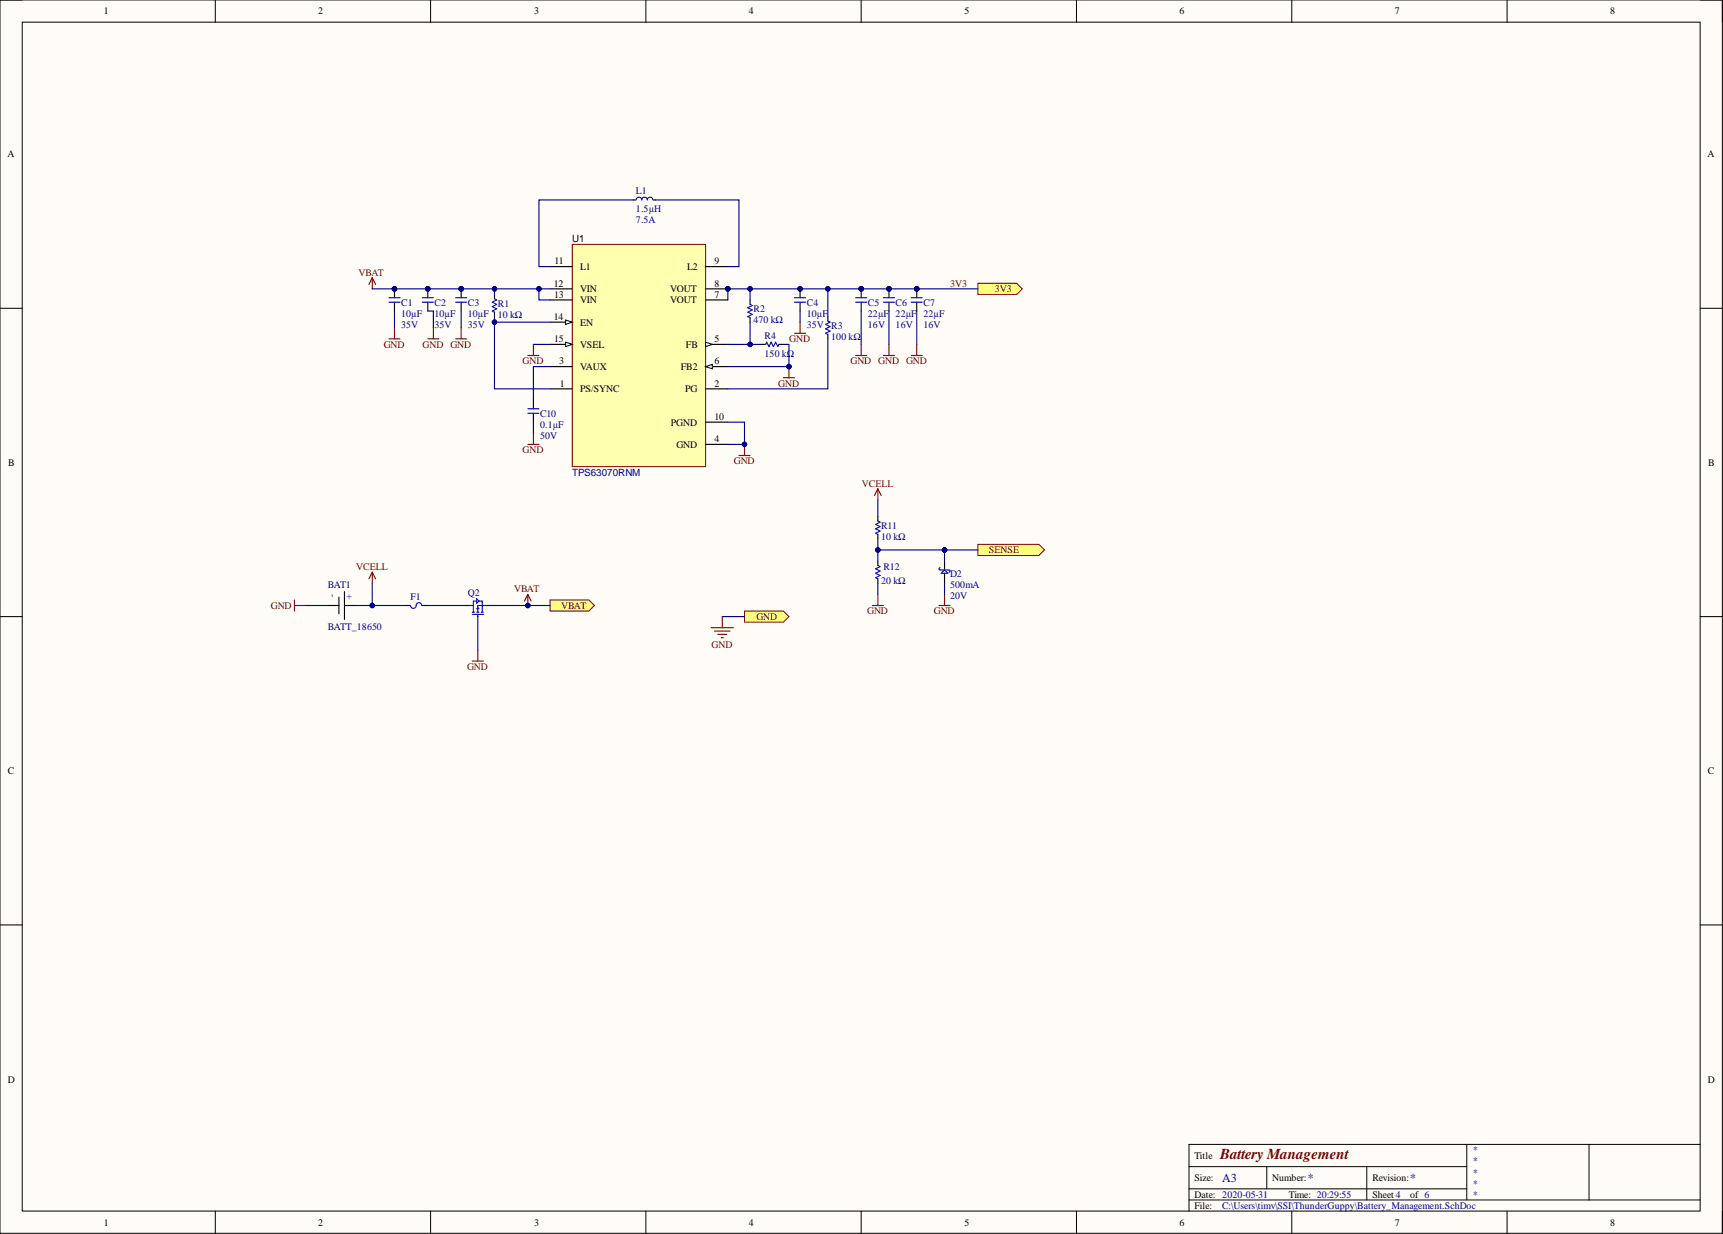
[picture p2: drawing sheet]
<svg xmlns="http://www.w3.org/2000/svg" width="393mm" height="282mm" viewBox="0 0 393 282" stroke-linecap="round" stroke-linejoin="round" font-family="sans-serif">
<defs><g id="words">
<text font-size="3.5" fill="#800000" x="278.5" y="264.7">BatteryManagement</text>
<g font-size="2.8" fill="#000080">
<text x="279" y="269.9">A3</text>
<text x="298.6" y="269.9">*</text>
<text x="321.9" y="269.9">*</text>
</g>
<g font-size="2.3">
<text x="23.7" y="3.3">1</text>
<text x="72.6" y="3.3">2</text>
<text x="121.9" y="3.3">3</text>
<text x="171" y="3.3">4</text>
<text x="220.2" y="3.3">5</text>
<text x="269.2" y="3.3">6</text>
<text x="318.5" y="3.3">7</text>
<text x="367.6" y="3.3">8</text>
<text x="1.7" y="35.9">A</text>
<text x="389.8" y="35.9">A</text>
<text x="130.6" y="55.3">U1</text>
<text x="126.4" y="65.5">12</text>
<text x="126.6" y="60.4">11</text>
<text x="132.4" y="61.7">L1</text>
<text x="156.9" y="61.7">L2</text>
<text x="163.1" y="60.4">9</text>
<text x="163.1" y="65.5">8</text>
<text x="126.5" y="68">13</text>
<text x="132.4" y="69.3">VIN</text>
<text x="132.4" y="66.7">VIN</text>
<text x="153" y="69.3">VOUT</text>
<text x="153" y="66.7">VOUT</text>
<text x="163.1" y="68">7</text>
<text x="126.4" y="73.1">14</text>
<text x="132.4" y="74.4">EN</text>
<text x="126.5" y="78.2">15</text>
<text x="127.7" y="83.2">3</text>
<text x="132.4" y="79.4">VSEL</text>
<text x="156.6" y="79.4">FB</text>
<text x="163.1" y="78.2">5</text>
<text x="163.1" y="83.2">6</text>
<text x="127.8" y="88.3">1</text>
<text x="132.4" y="89.6">PS/SYNC</text>
<text x="132.4" y="84.5">VAUX</text>
<text x="155.4" y="84.5">FB2</text>
<text x="156.4" y="89.6">PG</text>
<text x="163.1" y="88.3">2</text>
<text x="163.1" y="95.9">10</text>
<text x="153.1" y="97.2">PGND</text>
<text x="163.1" y="101">4</text>
<text x="1.9" y="106.4">B</text>
<text x="154.4" y="102.3">GND</text>
<text x="390" y="106.4">B</text>
<text x="1.8" y="176.8">C</text>
<text x="389.9" y="176.8">C</text>
<text x="1.8" y="247.3">D</text>
<text x="389.9" y="247.3">D</text>
<text x="272.7" y="264.7">Title</text>
<text x="272.7" y="269.8">Size:</text>
<text x="290.5" y="269.8">Number:</text>
<text x="313.3" y="269.8">Revision:</text>
<text x="272.7" y="273.6">Date: 2020-05-31</text>
<text x="294.3" y="273.6">Time: 20:29:55</text>
<text x="313.3" y="273.6">Sheet4</text>
<text x="321.9" y="273.6">of 6</text>
<text x="23.7" y="279.9">1</text>
<text x="72.6" y="279.9">2</text>
<text x="121.9" y="279.9">3</text>
<text x="171" y="279.9">4</text>
<text x="220.2" y="279.9">5</text>
<text x="269.2" y="279.9">6</text>
<text x="272.7" y="276.1">File:</text>
<text x="318.5" y="279.9">7</text>
<text x="367.6" y="279.9">8</text>
</g>
<g font-size="2.3" fill="#000080">
<text x="145.2" y="44.4">L1</text>
<text x="145.2" y="48.5">1.5µH</text>
<text x="145.2" y="51">7.5A</text>
<text x="91.6" y="69.8">C1</text>
<text x="99.2" y="69.8">C2</text>
<text x="106.8" y="69.8">C3</text>
<text x="113.6" y="70">R1</text>
<text x="172" y="71.3">R2</text>
<text x="184.2" y="69.8">C4</text>
<text x="198.1" y="69.8">C5</text>
<text x="204.5" y="69.8">C6</text>
<text x="210.8" y="69.8">C7</text>
<text x="91.6" y="72.3">10µF</text>
<text x="91.6" y="74.9">35V</text>
<text x="99.2" y="72.3">10µF</text>
<text x="99.2" y="74.9">35V</text>
<text x="106.8" y="72.3">10µF</text>
<text x="106.8" y="74.9">35V</text>
<text x="113.6" y="72.6">10 kΩ</text>
<text x="172" y="73.8">470 kΩ</text>
<text x="174.5" y="77.4">R4</text>
<text x="184.2" y="72.3">10µF</text>
<text x="184.2" y="74.9">35V</text>
<text x="189.8" y="77.7">100 kΩ</text>
<text x="189.8" y="75.1">R3</text>
<text x="198.1" y="72.3">22µF</text>
<text x="198.1" y="74.9">16V</text>
<text x="204.5" y="72.3">22µF</text>
<text x="204.5" y="74.9">16V</text>
<text x="210.8" y="72.3">22µF</text>
<text x="210.8" y="74.9">16V</text>
<text x="174.5" y="81.5">150 kΩ</text>
<text x="123.3" y="95.2">C10</text>
<text x="123.3" y="97.7">0.1µF</text>
<text x="123.3" y="100.2">50V</text>
<text x="130.6" y="108.6">TPS63070RNM</text>
<text x="201.2" y="123.3">10 kΩ</text>
<text x="201.2" y="120.8">R11</text>
<text x="201.7" y="130.2">R12</text>
<text x="216.9" y="131.7">D2</text>
<text x="74.8" y="134.4">BAT1</text>
<text x="93.7" y="137">F1</text>
<text x="106.8" y="136">Q2</text>
<text x="201.2" y="133.5">20 kΩ</text>
<text x="216.9" y="134.2">500mA</text>
<text x="216.9" y="136.8">20V</text>
<text x="74.8" y="143.8">BATT_18650</text>
<text x="336.1" y="263.4">*</text>
<text x="336.1" y="266">*</text>
<text x="336.1" y="268.5">*</text>
<text x="336.1" y="271">*</text>
<text x="336.1" y="273.6">*</text>
<text x="279" y="276.1">C:\Users\timv\SSI\ThunderGuppy\Battery_Management.SchDoc</text>
</g>
<g font-size="2.3" fill="#800000">
<text x="81.9" y="62.9">VBAT</text>
<text x="216.9" y="65.5">3V3</text>
<text x="227.1" y="66.7">3V3</text>
<text x="87.6" y="79.4">GND</text>
<text x="96.5" y="79.4">GND GND</text>
<text x="119.3" y="83.2">GND</text>
<text x="180.2" y="78.2">GND</text>
<text x="194.1" y="83.2">GND GND GND</text>
<text x="177.7" y="88.3">GND</text>
<text x="119.3" y="103.5">GND</text>
<text x="167.5" y="106.1">GND</text>
<text x="196.8" y="111.2">VCELL</text>
<text x="81.3" y="130.2">VCELL</text>
<text x="225.8" y="126.4">SENSE</text>
<text x="117.4" y="135.3">VBAT</text>
<text x="61.8" y="139.1">GND</text>
<text x="128.1" y="139.1">VBAT</text>
<text x="172.7" y="141.6">GND</text>
<text x="198" y="140.3">GND</text>
<text x="213.2" y="140.3">GND</text>
<text x="162.4" y="148">GND</text>
<text x="106.6" y="153">GND</text>
</g>
<g font-size="2.2" fill="#000080">
<text x="75.3" y="135.8" transform="rotate(90 75.3 135.8)">-</text>
<text x="79.1" y="135.8" transform="rotate(90 79.1 135.8)">+</text>
</g>
</g></defs>
<path d="M0 0h393.2v281.7h-393.2z" fill-rule="evenodd" fill="#fffcf8"/>
<path d="M0 0h393.2v281.7h-393.2z" fill="none" stroke="#000" stroke-width=".23"/>
<path d="M5.1 5.1h383v271.5h-383z" fill-rule="evenodd" fill="#fffcf8"/>
<g fill="none" stroke="#000" stroke-width=".23">
<path d="M0 0h5.1M49.2 0v5.1M98.3 0v5.1M147.5 0v5.1M196.6 0v5.1M245.8 0v5.1M294.9 0v5.1M344.1 0v5.1M388.1 0h5.1v5.1M5.1 5.1h383v271.5h-383zM0 70.4h5.1M388.1 70.4h5.1"/>
<path d="M0 140.8h5.1M388.1 140.8h5.1M0 211.3h5.1M388.1 211.3h5.1M49.2 276.6v5.1M98.3 276.6v5.1M147.5 276.6v5.1M196.6 276.6v5.1M245.8 276.6v5.1M271.4 266.5h63.5M271.4 274.1h116.7M271.4 271.6h63.5"/>
<path d="M289.2 266.5v5.1M294.9 276.6v5.1M312 266.5v7.6M334.9 261.4v12.7M344.1 276.6v5.1M362.8 261.4v12.7M388.1 261.4h-116.7v15.2M393.2 276.6v5.1"/>
</g>
<path d="M92.6 138.3h1M96.4 138.3h1.3" fill="none" stroke="#000" stroke-width=".26"/>
<path d="M93.7 138.3a.64 .64 0 0 0 .7 .7 .64 .64 0 0 0 .6-.7M95 138.3a.64 .64 0 0 1 .6-.6 .64 .64 0 0 1 .7 .6" fill="none" stroke="#00f" stroke-width=".26"/>
<path d="M67.2 137v2.6M67.2 138.3h2.6M107.8 151h2.6M109.1 148.5v2.5" fill="none" stroke="#800000" stroke-width=".26"/>
<circle cx="166.2" cy="66" r=".51" fill="#000080"/>
<circle cx="166.2" cy="66" r=".51" fill="none" stroke="#000080" stroke-width=".23"/>
<path d="M130.6 55.8h30.5v50.8h-30.5z" fill-rule="evenodd" fill="#ffffb0"/>
<path d="M130.6 55.8h30.5v50.8h-30.5z" fill="none" stroke="#800000" stroke-width=".23"/>
<path d="M161.1 78.7h5.1M125.6 88.8h5M125.6 83.7h5M161.1 88.8h5.1M161.1 101.5h5.1" fill="none" stroke="#000" stroke-width=".26"/>
<path d="M161.1 78.2l1.5 .5-1.5 .5z" fill="#f8fcff"/>
<path d="M161.1 78.2l1.5 .5-1.5 .5z" fill="none" stroke="#000" stroke-width=".23"/>
<path d="M161.1 83.7h5.1" fill="none" stroke="#000" stroke-width=".26"/>
<path d="M161.1 83.7l1.5-.5v1.1z" fill="#f8fcff"/>
<path d="M161.1 83.7l1.5-.5v1.1z" fill="none" stroke="#000" stroke-width=".23"/>
<path d="M125.6 68.5h5M125.6 60.9h5M125.6 73.6h5M161.1 68.5h5.1M161.1 60.9h5.1M161.1 96.4h5.1" fill="none" stroke="#000" stroke-width=".26"/>
<path d="M129.1 73.1l1.5 .5-1.5 .5z" fill="#f8fcff"/>
<path d="M129.1 73.1l1.5 .5-1.5 .5z" fill="none" stroke="#000" stroke-width=".23"/>
<path d="M125.6 78.7h5" fill="none" stroke="#000" stroke-width=".26"/>
<path d="M129.1 78.2l1.5 .5-1.5 .5z" fill="#f8fcff"/>
<path d="M129.1 78.2l1.5 .5-1.5 .5z" fill="none" stroke="#000" stroke-width=".23"/>
<path d="M161.1 66h5.1" fill="none" stroke="#000" stroke-width=".26"/>
<circle cx="166.2" cy="66" r=".51" fill="#000080"/>
<circle cx="166.2" cy="66" r=".51" fill="none" stroke="#000080" stroke-width=".23"/>
<path d="M125.6 66h5" fill="none" stroke="#000" stroke-width=".26"/>
<path d="M121.8 78.7v2.5M120.5 81.2h2.5M168.7 104h2.5M170 101.5v2.5" fill="none" stroke="#800000" stroke-width=".26"/>
<circle cx="170" cy="101.5" r=".51" fill="#000080"/>
<circle cx="170" cy="101.5" r=".51" fill="none" stroke="#000080" stroke-width=".23"/>
<path d="M178.8 86.3h2.6M180.1 83.7v2.6" fill="none" stroke="#800000" stroke-width=".26"/>
<circle cx="180.1" cy="83.7" r=".51" fill="#000080"/>
<circle cx="180.1" cy="83.7" r=".51" fill="none" stroke="#000080" stroke-width=".23"/>
<g fill="none" stroke="#800000" stroke-width=".26">
<path d="M85 63.4l-.8 1.6M85 63.4l.7 1.6M85 63.4v2.6M88.8 77.4h2.5M90.1 74.9v2.5M97.7 77.4h2.5M98.9 74.9v2.5M104 77.4h2.5M105.3 74.9v2.5M181.4 76.1h2.5M182.6 73.6v2.5M196.6 78.7v2.5"/>
<path d="M202.9 78.7v2.5M209.3 78.7v2.5M121.8 99v2.5M195.3 81.2h2.6M201.7 81.2h2.5M208 81.2h2.6M120.5 101.5h2.5M85 130.7v2.5M85 130.7l-.8 1.5M85 130.7l.7 1.5M199.1 138.3h2.6M200.4 135.8v2.5"/>
</g>
<path d="M144.6 45.7h.5M149.2 45.7h.5M171.2 68.5v1M171.2 72.6v1M173.8 78.7h1M177.8 78.7h1M189 72.3v1M189 76.4v1" fill="none" stroke="#000" stroke-width=".26"/>
<path d="M145.2 45.7a.63 .63 0 0 1 .7-.7 .63 .63 0 0 1 .6 .7 .63 .63 0 0 1 .6-.7 .63 .63 0 0 1 .7 .7 .64 .64 0 0 1 .6-.7 .64 .64 0 0 1 .6 .7M171.2 69.5l.5 .3-1 .5 1 .5-1 .5 1 .5-1 .5 .5 .3M174.8 78.7l.2-.5 .5 1 .6-1 .5 1 .5-1 .5 1 .2-.5M189 73.3l.5 .3-1 .5 1 .5-1 .5 1 .5-1 .5 .5 .3" fill="none" stroke="#00f" stroke-width=".26"/>
<path d="M223.2 124.4h14l1.3 1.2-1.3 1.3h-14z" fill-rule="evenodd" fill="#ffff80"/>
<path d="M223.2 124.4h14l1.3 1.2-1.3 1.3h-14z" fill="none" stroke="#800000" stroke-width=".23"/>
<path d="M200.4 111.7l-.8 1.5M200.4 111.7l.8 1.5M200.4 111.7v2.5M214.4 138.3h2.5M215.6 135.8v2.5" fill="none" stroke="#800000" stroke-width=".26"/>
<path d="M200.4 118v1M200.4 122.1v1M200.4 128.2v1M200.4 132.2v1M215.6 128.2v2M215.6 130.9v2.3" fill="none" stroke="#000" stroke-width=".26"/>
<path d="M200.4 119l.5 .3-1 .5 1 .5-1 .5 1 .5-1 .5 .5 .3M200.4 129.2l.5 .2-1 .5 1 .5-1 .5 1 .6-1 .5 .5 .2M214.6 129.7l-.2 .2v.2l2.2 .1 .3 .2-.3 .3M215.6 130.2l.8 .7h-1.5z" fill="none" stroke="#00f" stroke-width=".26"/>
<path d="M223.2 64.7h8.9l1.3 1.3-1.3 1.2h-8.9z" fill-rule="evenodd" fill="#ffff80"/>
<path d="M223.2 64.7h8.9l1.3 1.3-1.3 1.2h-8.9z" fill="none" stroke="#800000" stroke-width=".23"/>
<path d="M170 139.6h8.8l1.3 1.2-1.3 1.3h-8.8z" fill-rule="evenodd" fill="#ffff80"/>
<path d="M170 139.6h8.8l1.3 1.2-1.3 1.3h-8.8z" fill="none" stroke="#800000" stroke-width=".23"/>
<path d="M162.4 143.4h5M163.1 144.1h3.6M163.9 144.9h2M164.6 145.7h.5M164.9 140.8v2.6" fill="none" stroke="#800000" stroke-width=".26"/>
<path d="M125.6 137h8.9l1.2 1.3-1.2 1.3h-8.9z" fill-rule="evenodd" fill="#ffff80"/>
<path d="M125.6 137h8.9l1.2 1.3-1.2 1.3h-8.9z" fill="none" stroke="#800000" stroke-width=".23"/>
<path d="M120.5 135.8l-.8 1.5M120.5 135.8l.8 1.5M120.5 135.8v2.5" fill="none" stroke="#800000" stroke-width=".26"/>
<circle cx="120.5" cy="138.3" r=".51" fill="#000080"/>
<circle cx="120.5" cy="138.3" r=".51" fill="none" stroke="#000080" stroke-width=".23"/>
<path d="M112.9 67.2v1.1M112.9 71.3v1M121.8 91.4v2M121.8 94.4v2" fill="none" stroke="#000" stroke-width=".26"/>
<path d="M112.9 68.3l.5 .2-1 .5 1 .5-1 .5 1 .5-1 .6 .5 .2M120.5 94.4h2.5M120.5 93.4h2.5" fill="none" stroke="#00f" stroke-width=".26"/>
<circle cx="105.3" cy="66" r=".51" fill="#000080"/>
<circle cx="105.3" cy="66" r=".51" fill="none" stroke="#000080" stroke-width=".23"/>
<path d="M105.3 66v2" fill="none" stroke="#000" stroke-width=".26"/>
<circle cx="105.3" cy="66" r=".51" fill="#000080"/>
<circle cx="105.3" cy="66" r=".51" fill="none" stroke="#000080" stroke-width=".23"/>
<path d="M105.3 69v2.1" fill="none" stroke="#000" stroke-width=".26"/>
<path d="M104 69h2.5M104 68h2.5" fill="none" stroke="#00f" stroke-width=".26"/>
<circle cx="97.7" cy="66" r=".51" fill="#000080"/>
<circle cx="97.7" cy="66" r=".51" fill="none" stroke="#000080" stroke-width=".23"/>
<path d="M97.7 66v2" fill="none" stroke="#000" stroke-width=".26"/>
<circle cx="97.7" cy="66" r=".51" fill="#000080"/>
<circle cx="97.7" cy="66" r=".51" fill="none" stroke="#000080" stroke-width=".23"/>
<path d="M97.7 69v2.1" fill="none" stroke="#000" stroke-width=".26"/>
<path d="M96.4 69h2.5M96.4 68h2.5" fill="none" stroke="#00f" stroke-width=".26"/>
<circle cx="90.1" cy="66" r=".51" fill="#000080"/>
<circle cx="90.1" cy="66" r=".51" fill="none" stroke="#000080" stroke-width=".23"/>
<path d="M90.1 66v2" fill="none" stroke="#000" stroke-width=".26"/>
<circle cx="90.1" cy="66" r=".51" fill="#000080"/>
<circle cx="90.1" cy="66" r=".51" fill="none" stroke="#000080" stroke-width=".23"/>
<path d="M90.1 69v2.1" fill="none" stroke="#000" stroke-width=".26"/>
<path d="M88.8 69h2.5M88.8 68h2.5" fill="none" stroke="#00f" stroke-width=".26"/>
<circle cx="182.6" cy="66" r=".51" fill="#000080"/>
<circle cx="182.6" cy="66" r=".51" fill="none" stroke="#000080" stroke-width=".23"/>
<path d="M182.6 66v2" fill="none" stroke="#000" stroke-width=".26"/>
<circle cx="182.6" cy="66" r=".51" fill="#000080"/>
<circle cx="182.6" cy="66" r=".51" fill="none" stroke="#000080" stroke-width=".23"/>
<path d="M182.6 69v2.1" fill="none" stroke="#000" stroke-width=".26"/>
<path d="M181.4 69h2.5M181.4 68h2.5" fill="none" stroke="#00f" stroke-width=".26"/>
<circle cx="196.6" cy="66" r=".51" fill="#000080"/>
<circle cx="196.6" cy="66" r=".51" fill="none" stroke="#000080" stroke-width=".23"/>
<path d="M196.6 66v2" fill="none" stroke="#000" stroke-width=".26"/>
<circle cx="196.6" cy="66" r=".51" fill="#000080"/>
<circle cx="196.6" cy="66" r=".51" fill="none" stroke="#000080" stroke-width=".23"/>
<path d="M196.6 69v2.1" fill="none" stroke="#000" stroke-width=".26"/>
<path d="M195.3 69h2.6M195.3 68h2.6" fill="none" stroke="#00f" stroke-width=".26"/>
<circle cx="202.9" cy="66" r=".51" fill="#000080"/>
<circle cx="202.9" cy="66" r=".51" fill="none" stroke="#000080" stroke-width=".23"/>
<path d="M202.9 66v2" fill="none" stroke="#000" stroke-width=".26"/>
<circle cx="202.9" cy="66" r=".51" fill="#000080"/>
<circle cx="202.9" cy="66" r=".51" fill="none" stroke="#000080" stroke-width=".23"/>
<path d="M202.9 69v2.1" fill="none" stroke="#000" stroke-width=".26"/>
<path d="M201.7 69h2.5M201.7 68h2.5" fill="none" stroke="#00f" stroke-width=".26"/>
<circle cx="209.3" cy="66" r=".51" fill="#000080"/>
<circle cx="209.3" cy="66" r=".51" fill="none" stroke="#000080" stroke-width=".23"/>
<path d="M209.3 66v2" fill="none" stroke="#000" stroke-width=".26"/>
<circle cx="209.3" cy="66" r=".51" fill="#000080"/>
<circle cx="209.3" cy="66" r=".51" fill="none" stroke="#000080" stroke-width=".23"/>
<path d="M209.3 69v2.1M74.8 138.3h2.6M77.4 136.4v3.8M78.6 135.1v6.4M78.6 138.3h2.6M106.5 138.3h.6M111.1 138.3h.5M109.1 140.3v.5" fill="none" stroke="#000" stroke-width=".26"/>
<path d="M208 69h2.6M208 68h2.6M107.1 138.3h1M107.8 139.8h.5M108.8 139.8h.5M108.8 137.3h-.7v2.5M108.8 139.1l.3-.3 .2 .3M108.8 136.8l.5 .5-.5 .5zM109.3 137.3h.8v2.5M109.8 139.8h.6M111.1 138.3h-2v1.5M107.8 140.3h2.6" fill="none" stroke="#00f" stroke-width=".26"/>
<path d="M69.8 138.3h5M81.2 138.3h11.4M215.6 133.2v2.6" fill="none" stroke="#000080" stroke-width=".26"/>
<circle cx="85" cy="138.3" r=".51" fill="#000080"/>
<circle cx="85" cy="138.3" r=".51" fill="none" stroke="#000080" stroke-width=".23"/>
<path d="M85 66h27.9v1.2" fill="none" stroke="#000080" stroke-width=".26"/>
<circle cx="90.1" cy="66" r=".51" fill="#000080"/>
<circle cx="90.1" cy="66" r=".51" fill="none" stroke="#000080" stroke-width=".23"/>
<circle cx="97.7" cy="66" r=".51" fill="#000080"/>
<circle cx="97.7" cy="66" r=".51" fill="none" stroke="#000080" stroke-width=".23"/>
<circle cx="105.3" cy="66" r=".51" fill="#000080"/>
<circle cx="105.3" cy="66" r=".51" fill="none" stroke="#000080" stroke-width=".23"/>
<circle cx="112.9" cy="66" r=".51" fill="#000080"/>
<circle cx="112.9" cy="66" r=".51" fill="none" stroke="#000080" stroke-width=".23"/>
<path d="M97.7 71.1h1.2v3.8M97.7 138.3h8.8M111.6 138.3h14" fill="none" stroke="#000080" stroke-width=".26"/>
<circle cx="120.5" cy="138.3" r=".51" fill="#000080"/>
<circle cx="120.5" cy="138.3" r=".51" fill="none" stroke="#000080" stroke-width=".23"/>
<path d="M112.9 72.3v16.5h12.7" fill="none" stroke="#000080" stroke-width=".26"/>
<circle cx="112.9" cy="73.6" r=".51" fill="#000080"/>
<circle cx="112.9" cy="73.6" r=".51" fill="none" stroke="#000080" stroke-width=".23"/>
<path d="M112.9 73.6h12.7" fill="none" stroke="#000080" stroke-width=".26"/>
<circle cx="112.9" cy="73.6" r=".51" fill="#000080"/>
<circle cx="112.9" cy="73.6" r=".51" fill="none" stroke="#000080" stroke-width=".23"/>
<path d="M112.9 66h10.1v2.5h2.6" fill="none" stroke="#000080" stroke-width=".26"/>
<circle cx="112.9" cy="66" r=".51" fill="#000080"/>
<circle cx="112.9" cy="66" r=".51" fill="none" stroke="#000080" stroke-width=".23"/>
<circle cx="123" cy="66" r=".51" fill="#000080"/>
<circle cx="123" cy="66" r=".51" fill="none" stroke="#000080" stroke-width=".23"/>
<path d="M121.8 78.7h3.8M123 66h2.6M125.6 83.7h-3.8v7.7" fill="none" stroke="#000080" stroke-width=".26"/>
<circle cx="123" cy="66" r=".51" fill="#000080"/>
<circle cx="123" cy="66" r=".51" fill="none" stroke="#000080" stroke-width=".23"/>
<path d="M144.6 45.7h-21.6v15.2h2.6M149.7 45.7h19v15.2h-2.5M166.2 96.4h3.8v5.1h-3.8M164.9 140.8h5.1" fill="none" stroke="#000080" stroke-width=".26"/>
<circle cx="170" cy="101.5" r=".51" fill="#000080"/>
<circle cx="170" cy="101.5" r=".51" fill="none" stroke="#000080" stroke-width=".23"/>
<path d="M178.8 78.7h1.3v5h-13.9M189 77.4v11.4h-22.8" fill="none" stroke="#000080" stroke-width=".26"/>
<circle cx="180.1" cy="83.7" r=".51" fill="#000080"/>
<circle cx="180.1" cy="83.7" r=".51" fill="none" stroke="#000080" stroke-width=".23"/>
<path d="M171.2 73.6v5.1h-5" fill="none" stroke="#000080" stroke-width=".26"/>
<circle cx="171.2" cy="78.7" r=".51" fill="#000080"/>
<circle cx="171.2" cy="78.7" r=".51" fill="none" stroke="#000080" stroke-width=".23"/>
<path d="M223.2 66h-57v2.5" fill="none" stroke="#000080" stroke-width=".26"/>
<circle cx="166.2" cy="66" r=".51" fill="#000080"/>
<circle cx="166.2" cy="66" r=".51" fill="none" stroke="#000080" stroke-width=".23"/>
<circle cx="171.2" cy="66" r=".51" fill="#000080"/>
<circle cx="171.2" cy="66" r=".51" fill="none" stroke="#000080" stroke-width=".23"/>
<circle cx="182.6" cy="66" r=".51" fill="#000080"/>
<circle cx="182.6" cy="66" r=".51" fill="none" stroke="#000080" stroke-width=".23"/>
<circle cx="189" cy="66" r=".51" fill="#000080"/>
<circle cx="189" cy="66" r=".51" fill="none" stroke="#000080" stroke-width=".23"/>
<circle cx="196.6" cy="66" r=".51" fill="#000080"/>
<circle cx="196.6" cy="66" r=".51" fill="none" stroke="#000080" stroke-width=".23"/>
<circle cx="202.9" cy="66" r=".51" fill="#000080"/>
<circle cx="202.9" cy="66" r=".51" fill="none" stroke="#000080" stroke-width=".23"/>
<circle cx="209.3" cy="66" r=".51" fill="#000080"/>
<circle cx="209.3" cy="66" r=".51" fill="none" stroke="#000080" stroke-width=".23"/>
<path d="M171.2 78.7h2.6" fill="none" stroke="#000080" stroke-width=".26"/>
<circle cx="171.2" cy="78.7" r=".51" fill="#000080"/>
<circle cx="171.2" cy="78.7" r=".51" fill="none" stroke="#000080" stroke-width=".23"/>
<path d="M215.6 125.6h-15.2v2.6" fill="none" stroke="#000080" stroke-width=".26"/>
<circle cx="200.4" cy="125.6" r=".51" fill="#000080"/>
<circle cx="200.4" cy="125.6" r=".51" fill="none" stroke="#000080" stroke-width=".23"/>
<circle cx="215.6" cy="125.6" r=".51" fill="#000080"/>
<circle cx="215.6" cy="125.6" r=".51" fill="none" stroke="#000080" stroke-width=".23"/>
<path d="M215.6 125.6h7.6" fill="none" stroke="#000080" stroke-width=".26"/>
<circle cx="215.6" cy="125.6" r=".51" fill="#000080"/>
<circle cx="215.6" cy="125.6" r=".51" fill="none" stroke="#000080" stroke-width=".23"/>
<path d="M85 133.2v5.1" fill="none" stroke="#000080" stroke-width=".26"/>
<circle cx="85" cy="138.3" r=".51" fill="#000080"/>
<circle cx="85" cy="138.3" r=".51" fill="none" stroke="#000080" stroke-width=".23"/>
<path d="M90.1 71.1v3.8M105.3 71.1v3.8M171.2 66v2.5M121.8 96.4v2.6M109.1 140.8v7.7" fill="none" stroke="#000080" stroke-width=".26"/>
<circle cx="171.2" cy="66" r=".51" fill="#000080"/>
<circle cx="171.2" cy="66" r=".51" fill="none" stroke="#000080" stroke-width=".23"/>
<path d="M182.6 71.1v2.5M189 66v6.3" fill="none" stroke="#000080" stroke-width=".26"/>
<circle cx="189" cy="66" r=".51" fill="#000080"/>
<circle cx="189" cy="66" r=".51" fill="none" stroke="#000080" stroke-width=".23"/>
<path d="M196.6 71.1v7.6M200.4 123.1v2.5M200.4 133.2v2.6" fill="none" stroke="#000080" stroke-width=".26"/>
<circle cx="200.4" cy="125.6" r=".51" fill="#000080"/>
<circle cx="200.4" cy="125.6" r=".51" fill="none" stroke="#000080" stroke-width=".23"/>
<path d="M202.9 71.1v7.6M209.3 71.1v7.6M200.4 114.2v3.8M215.6 125.6v2.6" fill="none" stroke="#000080" stroke-width=".26"/>
<circle cx="215.6" cy="125.6" r=".51" fill="#000080"/>
<circle cx="215.6" cy="125.6" r=".51" fill="none" stroke="#000080" stroke-width=".23"/>
<use href="#words"/>
</svg>
